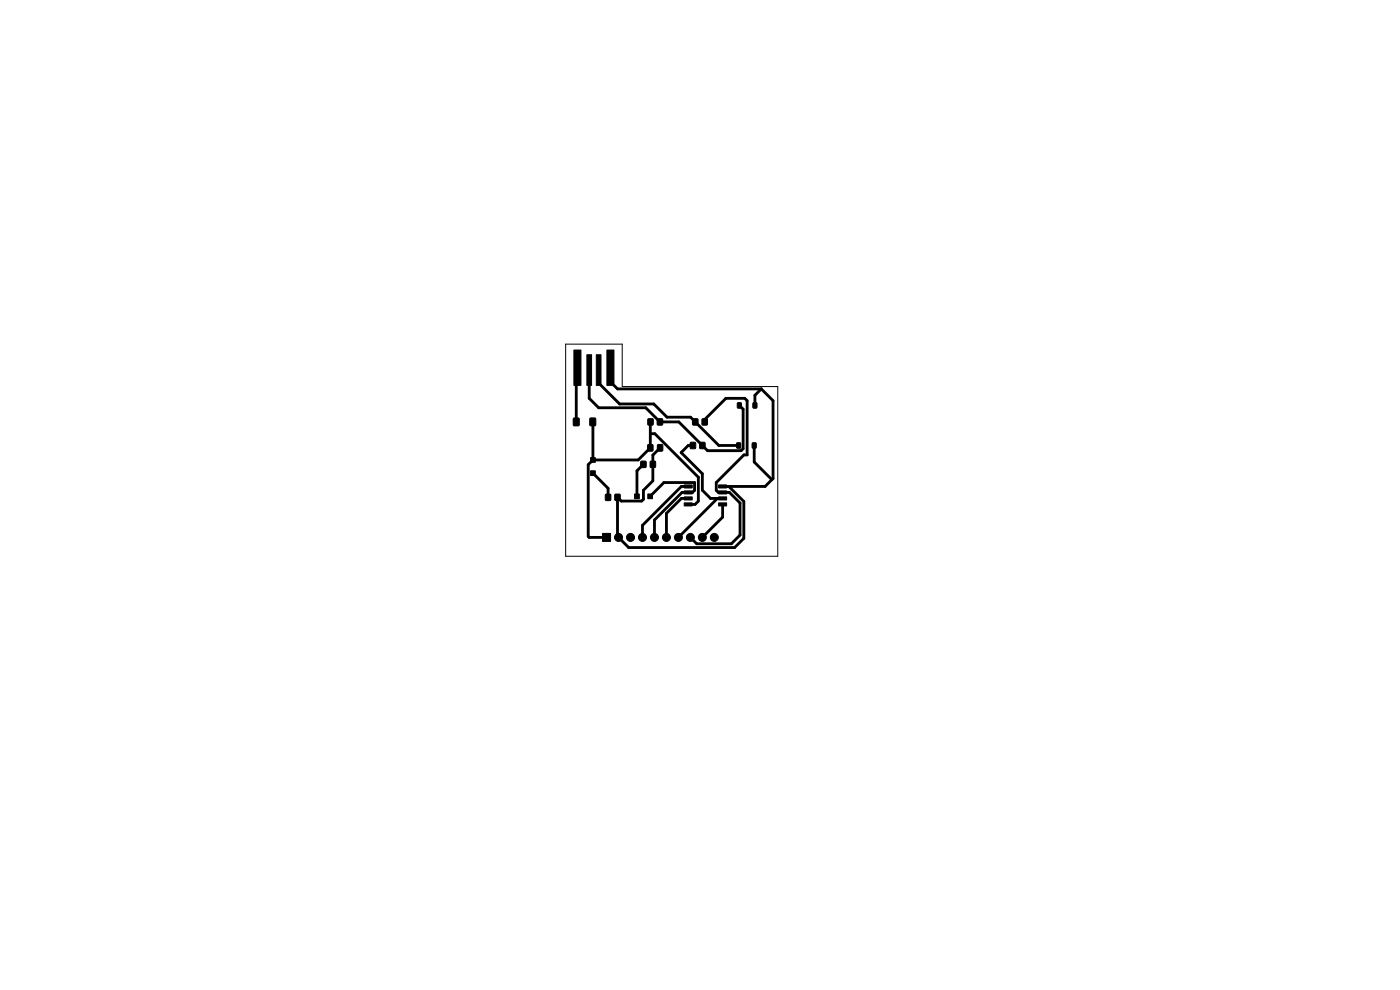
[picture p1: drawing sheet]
<svg xmlns="http://www.w3.org/2000/svg" width="297mm" height="210mm" viewBox="0 0 297 210" stroke-linecap="round" stroke-linejoin="round" font-family="sans-serif">
<g fill="#000" stroke="#000" stroke-width=".21">
<path d="M121.7 74.3h1.5v7.5h-1.5zM124.5 75.3h1v6.5h-1zM126.5 75.3h1v6.5h-1zM128.7 74.3h1.5v7.5h-1.5zM121.7 88.7h1.1v1.6h-1.1zM125.3 97.1h1v1h-1zM125.2 88.7h1.1v1.6h-1.1zM136 97.9h1v1.2h-1zM137.4 94.3h1.1v1.4h-1.1zM137.5 88.9h1v1.2h-1zM138 97.9h1v1.2h-1zM139.5 88.9h1v1.2h-1z"/>
<path d="M139.5 94.3h1.1v1.4h-1.1zM147 88.9h1v1.2h-1zM146.5 93.9h1v1.2h-1zM149 88.9h1v1.2h-1zM148.5 93.9h1v1.2h-1zM156.3 94h.8v1h-.8zM156.5 85.5h.7v1h-.7zM159.6 94h.8v1h-.8zM159.8 85.5h.7v1h-.7zM125.3 99.9h1v1h-1zM127.8 113.2h1.7v1.7h-1.7zM128.5 104.9h1v1.2h-1z"/>
<path d="M130.5 104.9h1v1.2h-1zM134.6 104.8h1v1h-1zM137.4 104.8h1v1h-1zM145.1 102.9h1.7v.6h-1.7zM145.1 104.1h1.7v.7h-1.7zM145.1 105.4h1.7v.7h-1.7zM145.1 106.7h1.7v.6h-1.7zM152.4 106.7h1.7v.6h-1.7zM152.4 105.4h1.7v.7h-1.7zM152.4 104.1h1.7v.7h-1.7zM152.4 102.9h1.7v.6h-1.7z"/>
<circle cx="131.2" cy="114" r=".85"/>
<circle cx="133.8" cy="114" r=".85"/>
<circle cx="136.3" cy="114" r=".85"/>
<circle cx="138.8" cy="114" r=".85"/>
<circle cx="141.4" cy="114" r=".85"/>
<circle cx="143.9" cy="114" r=".85"/>
<circle cx="146.5" cy="114" r=".85"/>
<circle cx="149" cy="114" r=".85"/>
<circle cx="151.5" cy="114" r=".85"/>
</g>
<g fill="none" stroke="#000" stroke-width=".6">
<path d="M122.5 78l-.3 .3v11.2M125 78.5v6l2 2h10l3 3h4l6.1 6.1h7.1l.5-.4v-8.4l-.9-.8M127 78.5v2.8l4.4 4.4h7.3l2.8 2.8h5l6 6h4.2M129.5 78v3l1.5 1.5h30.5M125.8 89.5v8.1M125.8 97.6l-1 1v15.2l.2 .2h3.7M136.5 98.5l-1.4 1.4v5.4M138 92h.9l9.3 9.2v5.1l-.8 .7h-1.4M138 89.5v5.5l-2.6 2.6h-9.6M140 95l-1.5 1.5v5.5l-2 2v1.9l-.4 .4h-4.3l-.8-.8v8l.2 .2v.3l2.2 2.2h22.4l2-2v-7.8l-3.2-3.2M147 94.5h-1l-1.5 1.5 4.5 4.5v3.5l1.7 1.7h2.6M149.5 89.5v-.5l4.5-4.5h4l.5 .5v11.5h-.7l-5.9 5.9v1.6l.5 .5h2.3l2.3 2.2v6.8l-1.9 1.9h-7.3l-1.3-1.4"/>
<path d="M160 94.5v3.5l3.7 3.8M161.5 82.5l2.5 2.5v16.5l-1.7 1.7h-9M161.5 82.5l-1.4 1.4v2.1M125.8 100.4l3.2 3.2v1.9M137.9 105.3l2.9-2.9h6.6v1.6l-.5 .5h-2.2l-5.9 5.8v3.7M146 103.2h-1.5l-8.2 8.2v2.6M146 105.7h-1.5l-3.1 3.2v5.1M152.2 105.7l-8.3 8.3M153.3 107v2.7l-4.3 4.3"/>
</g>
<path d="M120 73h12v9h33v36h-45z" fill="none" stroke="#000" stroke-width=".21"/>
</svg>
